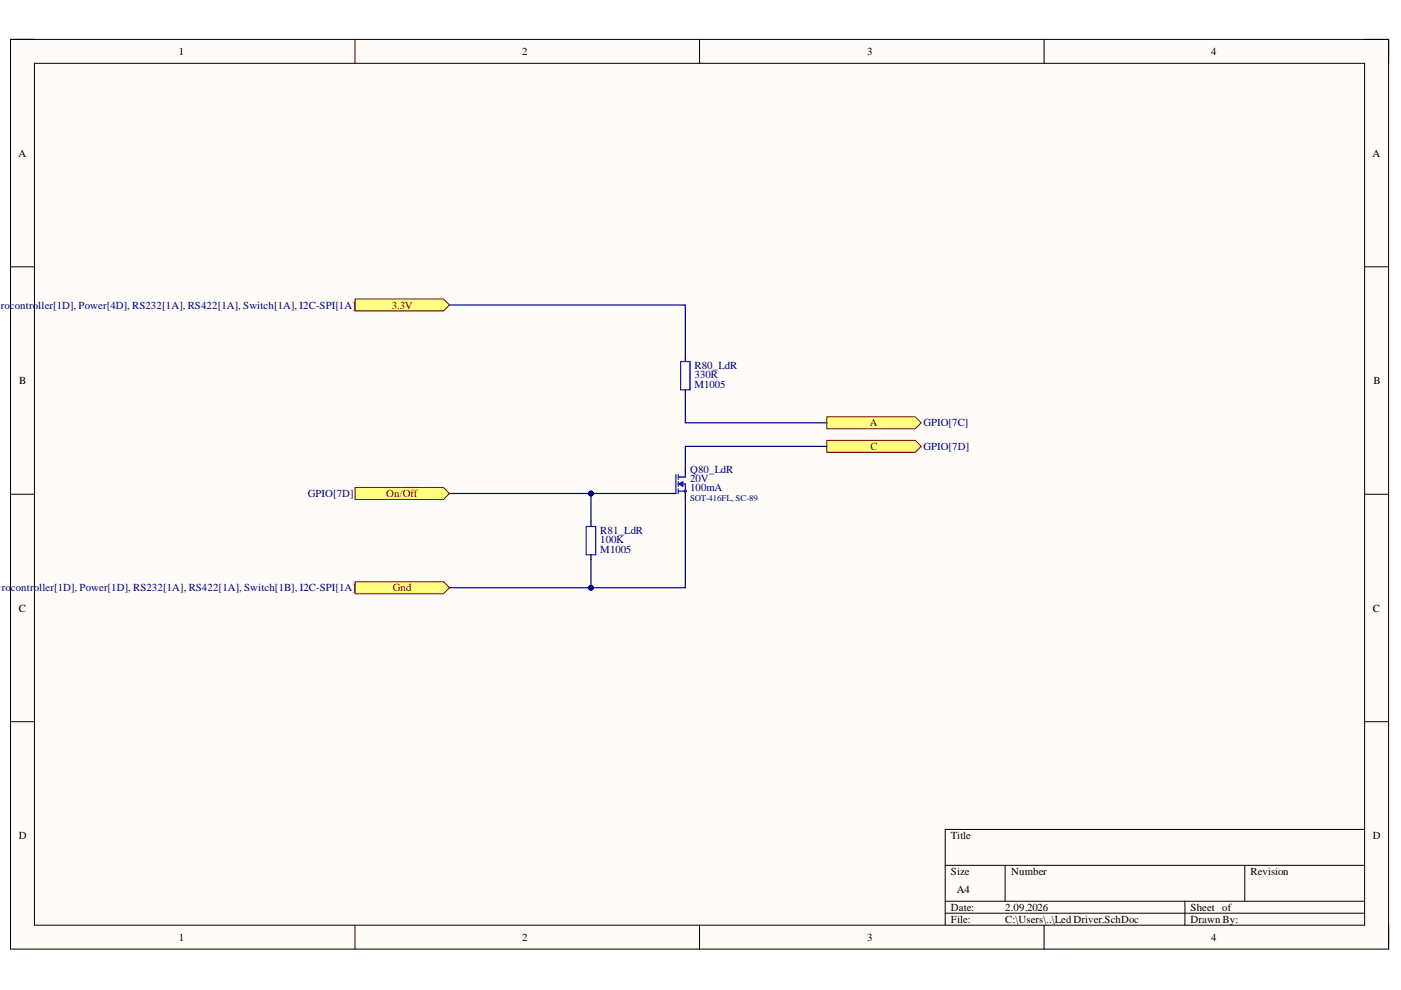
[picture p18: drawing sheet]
<svg xmlns="http://www.w3.org/2000/svg" width="297mm" height="210mm" viewBox="0 0 297 210" stroke-linecap="round" stroke-linejoin="round" font-family="sans-serif">
<defs><g id="words">
<g font-size="2.3">
<text x="37.9" y="11.7">1</text>
<text x="110.7" y="11.7">2</text>
<text x="183.9" y="11.7">3</text>
<text x="256.8" y="11.7">4</text>
<text x="3.9" y="33.3">A</text>
<text x="291" y="33.3">A</text>
<text x="4.1" y="81.4">B</text>
<text x="291.2" y="81.4">B</text>
<text x="4" y="129.7">C</text>
<text x="291.1" y="129.7">C</text>
<text x="4" y="177.9">D</text>
<text x="201.6" y="177.9">Title</text>
<text x="291.1" y="177.9">D</text>
<text x="201.6" y="185.5">Size</text>
<text x="214.4" y="185.5">Number</text>
<text x="265.1" y="185.5">Revision</text>
<text x="202.9" y="189.3">A4</text>
<text x="201.6" y="193.1">Date:</text>
<text x="201.6" y="195.7">File:</text>
<text x="213.1" y="193.1">2.09.2026</text>
<text x="213.1" y="195.7">C:\Users\..\Led Driver.SchDoc</text>
<text x="252.4" y="193.1">Sheet of</text>
<text x="252.4" y="195.7">Drawn By:</text>
<text x="37.9" y="199.5">1</text>
<text x="110.7" y="199.5">2</text>
<text x="183.9" y="199.5">3</text>
<text x="256.8" y="199.5">4</text>
</g>
<g font-size="2.3" fill="#000080">
<text x="-.9" y="65.5">crocontroller[1D], Power[4D], RS232[1A], RS422[1A], Switch[1A], I2C-SPI[1A]</text>
<text x="147.2" y="80.2">330R</text>
<text x="147.2" y="82.2">M1005</text>
<text x="147.2" y="78.1">R80_LdR</text>
<text x="195.8" y="90.4">GPIO[7C]</text>
<text x="195.8" y="95.5">GPIO[7D]</text>
<text x="146.3" y="100.2">Q80_LdR</text>
<text x="65.3" y="105.4">GPIO[7D]</text>
<text x="146.3" y="104.2">100mA</text>
<text x="146.3" y="102.1">20V</text>
<text x="127.3" y="113.1">R81_LdR</text>
<text x="127.3" y="115.1">100K</text>
<text x="127.3" y="117.2">M1005</text>
<text x="-.7" y="125.4">cro</text>
<text x="2.3" y="125.4">controller[1D], Power[1D], RS232[1A], RS422[1A], Switch[1B], I2C-SPI[1A]</text>
</g>
<g font-size="2.3" fill="#800000">
<text x="83" y="65.5">3.3V</text>
<text x="184.4" y="90.4">A</text>
<text x="184.5" y="95.5">C</text>
<text x="81.9" y="105.4">On/Off</text>
<text x="83.3" y="125.4">Gnd</text>
</g>
<text font-size="1.9" fill="#000080" x="146.3" y="106.3">SOT-416FL, SC-89</text>
</g></defs>
<path d="M2.2 8.4h292.2v192.8h-292.2z" fill-rule="evenodd" fill="#fffcf8"/>
<path d="M2.2 8.4h292.2v192.8h-292.2z" fill="none" stroke="#000" stroke-width=".21"/>
<path d="M7.3 13.4h282v182.8h-282z" fill-rule="evenodd" fill="#fffcf8"/>
<g fill="none" stroke="#000" stroke-width=".21">
<path d="M2.2 8.3h5.1M7.3 13.4h282v182.8h-282zM75.3 8.3v5.1M148.3 8.3v5.1M221.4 8.4v5M289.3 8.4h5.1v5M2.2 56.6h5.1M289.3 56.6h5.1M2.2 104.8h5.1M289.3 104.8h5.1M2.2 153h5.1M289.3 153h5.1"/>
<path d="M289.3 175.9h-88.9v20.3M75.3 196.2v5M148.3 196.2v5M200.4 183.5h88.9M200.4 191.1h88.9M200.4 193.6h88.9M213.1 183.5v7.6M221.4 196.2v5M251.2 191.1v5.1M263.9 183.5v7.6M294.4 196.2v5"/>
</g>
<path d="M75.3 63.4h18.7l1.3 1.3-1.3 1.2h-18.7z" fill-rule="evenodd" fill="#ffff80"/>
<path d="M75.3 63.4h18.7l1.3 1.3-1.3 1.2h-18.7z" fill="none" stroke="#800000" stroke-width=".21"/>
<path d="M75.3 123.3h18.7l1.3 1.3-1.3 1.3h-18.7z" fill-rule="evenodd" fill="#ffff80"/>
<path d="M75.3 123.3h18.7l1.3 1.3-1.3 1.3h-18.7z" fill="none" stroke="#800000" stroke-width=".21"/>
<path d="M175.3 88.4h18.7l1.3 1.2-1.3 1.3h-18.7z" fill-rule="evenodd" fill="#ffff80"/>
<path d="M175.3 88.4h18.7l1.3 1.2-1.3 1.3h-18.7z" fill="none" stroke="#800000" stroke-width=".21"/>
<path d="M175.3 93.4h18.7l1.3 1.2-1.3 1.3h-18.7z" fill-rule="evenodd" fill="#ffff80"/>
<path d="M175.3 93.4h18.7l1.3 1.2-1.3 1.3h-18.7z" fill="none" stroke="#800000" stroke-width=".21"/>
<path d="M75.3 103.4h18.7l1.3 1.2-1.3 1.3h-18.7z" fill-rule="evenodd" fill="#ffff80"/>
<path d="M75.3 103.4h18.7l1.3 1.2-1.3 1.3h-18.7z" fill="none" stroke="#800000" stroke-width=".21"/>
<path d="M85.3 103.4h3.4" fill="none" stroke="#800000" stroke-width=".25"/>
<path d="M145.3 99.6v1M142.3 104.6h1" fill="none" stroke="#000" stroke-width=".25"/>
<path d="M143.3 100.6v4M143.8 100.6v1M143.8 102.1v1M143.8 103.6v1M143.8 104.1h1.5M144.8 102.6h.5v2M145.3 100.6v.5h-1.5" fill="none" stroke="#00f" stroke-width=".25"/>
<path d="M143.8 102.6l1-.5v1z" fill="#00f"/>
<path d="M143.8 102.6l1-.5v1z" fill="none" stroke="#00f" stroke-width=".21"/>
<path d="M145.3 104.6v1" fill="none" stroke="#000" stroke-width=".25"/>
<circle cx="145.3" cy="104.1" r=".25" fill="#00f"/>
<circle cx="145.3" cy="104.1" r=".25" fill="none" stroke="#00f" stroke-width=".21"/>
<path d="M95.3 64.7h50v11M145.3 83.6v6h30M175.3 94.6h-30v5M95.3 104.6h47" fill="none" stroke="#000080" stroke-width=".25"/>
<path d="M145.3 75.7v1M145.3 82.6v1" fill="none" stroke="#000" stroke-width=".25"/>
<path d="M144.3 76.7h2v5.9h-2z" fill="none" stroke="#00f" stroke-width=".25"/>
<circle cx="125.3" cy="104.6" r=".51" fill="#000080"/>
<circle cx="125.3" cy="104.6" r=".51" fill="none" stroke="#000080" stroke-width=".21"/>
<path d="M145.3 105.6v19h-50" fill="none" stroke="#000080" stroke-width=".25"/>
<circle cx="125.3" cy="124.6" r=".51" fill="#000080"/>
<circle cx="125.3" cy="124.6" r=".51" fill="none" stroke="#000080" stroke-width=".21"/>
<path d="M125.3 110.6v1M125.3 117.6v1" fill="none" stroke="#000" stroke-width=".25"/>
<path d="M124.3 111.6h2v6h-2z" fill="none" stroke="#00f" stroke-width=".25"/>
<path d="M125.3 104.6v6" fill="none" stroke="#000080" stroke-width=".25"/>
<circle cx="125.3" cy="104.6" r=".51" fill="#000080"/>
<circle cx="125.3" cy="104.6" r=".51" fill="none" stroke="#000080" stroke-width=".21"/>
<path d="M125.3 118.6v6" fill="none" stroke="#000080" stroke-width=".25"/>
<circle cx="125.3" cy="124.6" r=".51" fill="#000080"/>
<circle cx="125.3" cy="124.6" r=".51" fill="none" stroke="#000080" stroke-width=".21"/>
<use href="#words"/>
</svg>
